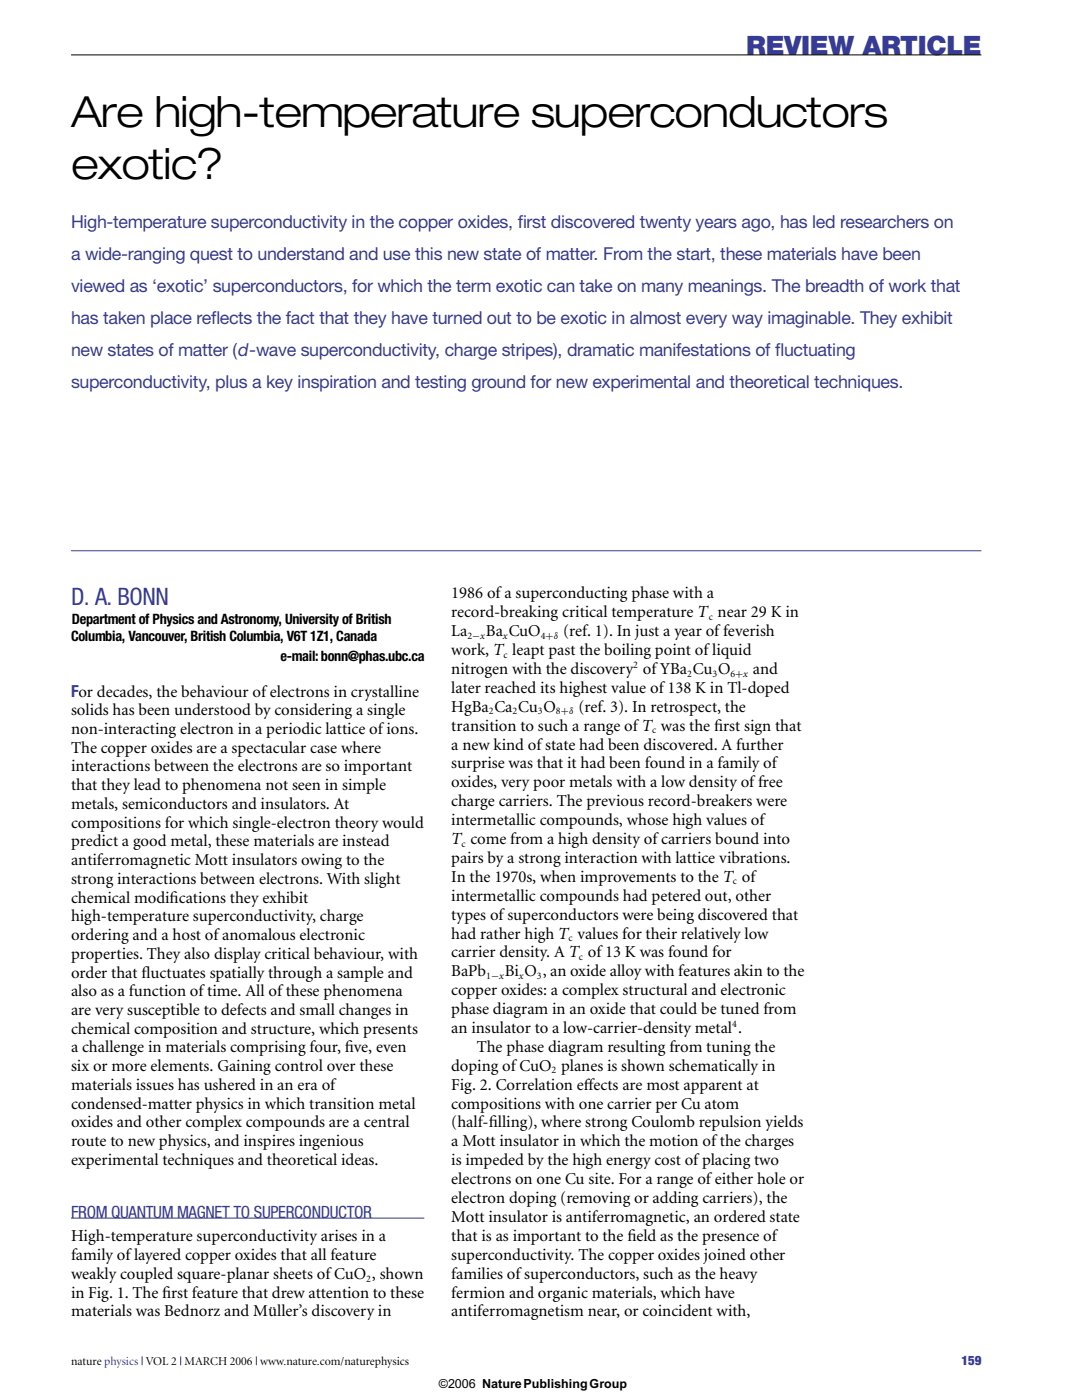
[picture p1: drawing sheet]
<svg xmlns="http://www.w3.org/2000/svg" width="210mm" height="276mm" viewBox="0 0 210 276" stroke-linecap="round" stroke-linejoin="round" font-family="sans-serif">
<defs><g id="words">
<g font-size="8.5">
<text x="14" y="25">Are high-temperature superconductors</text>
<text x="14" y="35.2">exotic?</text>
</g>
<text font-size="5.3" fill="#363b95" x="147" y="10.8">REVIEW ARTICLE</text>
<text font-size="4.7" fill="#363b95" x="14" y="119.2">D. A. BONN</text>
<g font-size="3.5" fill="#363b95">
<text x="14" y="44.9">High-temperature superconductivity in the copper oxides, f</text>
<text x="102" y="44.9">irst discovered twenty years ago, has led researchers on</text>
<text x="14" y="51.2">a wide-ranging quest to understand and use this new state of matter. From the start, these materials have been</text>
<text x="14" y="57.6">viewed as ‘exotic’ superconductors, for which the term exotic can take on many meanings. The breadth of work that</text>
<text x="14" y="63.9">has taken place ref</text>
<text x="41.6" y="63.9">lects the fact that they have turned out to be exotic in almost every way imaginable. They exhibit</text>
<text x="14" y="70.2">new states of matter (d-wave superconductivity, charge stripes), dramatic manifestations of f</text>
<text x="152.7" y="70.2">luctuating</text>
<text x="14" y="76.5">superconductivity, plus a key inspiration and testing ground for new experimental and theoretical techniques.</text>
</g>
<g font-size="3.3">
<text x="88.9" y="118">1986 ofa superconducting phase with a</text>
<text x="88.9" y="125.4">La</text>
<text x="88.9" y="121.7">record-breaking critical temperature T near 29 K in</text>
<text x="95.7" y="125.4">Ba CuO</text>
<text x="110.9" y="125.4">(ref. 1). In just a year offeverish</text>
<text x="88.9" y="129.1">work, T leapt past the boiling point ofliquid</text>
<text x="88.9" y="136.6">later reached its highest value of138 K in Tl-doped</text>
<text x="88.9" y="132.9">nitrogen with the discovery ofYBa Cu O</text>
<text x="148.3" y="132.9">and</text>
<text x="14" y="141">solids has been understood by considering a single</text>
<text x="88.9" y="140.3">HgBa Ca Cu O</text>
<text x="113.9" y="140.3">(ref. 3). In retrospect, the</text>
<text x="14" y="144.7">non-interacting electron in a periodic lattice ofions.</text>
<text x="14" y="148.4">The copper oxides are a spectacular case where</text>
<text x="88.9" y="147.8">a new kind ofstate had been discovered. A further</text>
<text x="88.9" y="144">transition to such a range ofT was the f</text>
<text x="140.7" y="144">irst sign that</text>
<text x="14" y="152.1">interactions between the electrons are so important</text>
<text x="14" y="155.8">that they lead to phenomena not seen in simple</text>
<text x="88.9" y="151.5">surprise was that it had been found in a family of</text>
<text x="88.9" y="155.2">oxides, very poor metals with a low density offree</text>
<text x="14" y="159.5">metals, semiconductors and insulators. At</text>
<text x="88.9" y="158.9">charge carriers. The previous record-breakers were</text>
<text x="14" y="163.2">compositions for which single-electron theory would</text>
<text x="14" y="166.9">predict a good metal, these materials are instead</text>
<text x="88.9" y="166.4">T come from a high density ofcarriers bound into</text>
<text x="88.9" y="162.7">intermetallic compounds, whose high values of</text>
<text x="14" y="170.6">antiferromagnetic Mott insulators owing to the</text>
<text x="88.9" y="170.1">pairs by a strong interaction with lattice vibrations.</text>
<text x="88.9" y="173.8">In the 1970s, when improvements to the T of</text>
<text x="14" y="174.2">strong interactions between electrons. With slight</text>
<text x="14" y="177.9">chemical modif</text>
<text x="33.4" y="177.9">ications they exhibit</text>
<text x="88.9" y="177.6">intermetallic compounds had petered out, other</text>
<text x="14" y="181.6">high-temperature superconductivity, charge</text>
<text x="14" y="185.3">ordering and a host ofanomalous electronic</text>
<text x="88.9" y="181.3">types ofsuperconductors were being discovered that</text>
<text x="88.9" y="185">had rather high T values for their relatively low</text>
<text x="14" y="189">properties. They also display critical behaviour, with</text>
<text x="88.9" y="188.7">carrier density. A T of13 K was found for</text>
<text x="14" y="192.7">order that f</text>
<text x="14" y="196.4">also as a function oftime. All ofthese phenomena</text>
<text x="27.9" y="192.7">luctuates spatially through a sample and</text>
<text x="88.9" y="196.2">copper oxides: a complex structural and electronic</text>
<text x="88.9" y="192.5">BaPb</text>
<text x="99.4" y="192.5">Bi O , an oxide alloy with features akin to the</text>
<text x="14" y="200.1">are very susceptible to defects and small changes in</text>
<text x="14" y="203.8">chemical composition and structure, which presents</text>
<text x="88.9" y="199.9">phase diagram in an oxide that could be tuned from</text>
<text x="88.9" y="203.6">an insulator to a low-carrier-density metal .</text>
<text x="14" y="207.5">a challenge in materials comprising four, f</text>
<text x="68" y="207.5">ive, even</text>
<text x="93.9" y="207.4">The phase diagram resulting from tuning the</text>
<text x="14" y="211.2">six or more elements. Gaining control over these</text>
<text x="14" y="214.9">materials issues has ushered in an era of</text>
<text x="88.9" y="214.8">Fig. 2. Correlation efects are most apparent at</text>
<text x="88.9" y="211.1">doping ofCuO planes is shown schematically in</text>
<text x="115" y="214.8">f</text>
<text x="14" y="218.6">condensed-matter physics in which transition metal</text>
<text x="88.9" y="218.5">compositions with one carrier per Cu atom</text>
<text x="14" y="222.3">oxides and other complex compounds are a central</text>
<text x="14" y="226">route to new physics, and inspires ingenious</text>
<text x="88.9" y="222.3">(half-f</text>
<text x="88.9" y="226">a Mott insulator in which the motion ofthe charges</text>
<text x="96.3" y="222.3">illing), where strong Coulomb repulsion yields</text>
<text x="14" y="229.6">experimental techniques and theoretical ideas.</text>
<text x="88.9" y="229.7">is impeded by the high energy cost ofplacing two</text>
<text x="88.9" y="233.4">electrons on one Cu site. For a range ofeither hole or</text>
<text x="88.9" y="237.2">electron doping (removing or adding carriers), the</text>
<text x="14" y="244.8">High-temperature superconductivity arises in a</text>
<text x="88.9" y="240.9">Mott insulator is antiferromagnetic, an ordered state</text>
<text x="88.9" y="244.6">that is as important to the f</text>
<text x="123.6" y="244.6">ield as the presence of</text>
<text x="14" y="248.4">family oflayered copper oxides that all feature</text>
<text x="88.9" y="248.3">superconductivity. The copper oxides joined other</text>
<text x="14" y="252.1">weakly coupled square-planar sheets ofCuO , shown</text>
<text x="14" y="255.8">in Fig. 1. The f</text>
<text x="31.9" y="255.8">irst feature that drew attention to these</text>
<text x="88.9" y="252.1">families ofsuperconductors, such as the heavy</text>
<text x="88.9" y="255.8">fermion and organic materials, which have</text>
<text x="14" y="259.5">materials was Bednorz and Muller’s discovery in</text>
<text x="53.1" y="259.5">¨</text>
<text x="88.9" y="259.5">antiferromagnetism near, or coincident with,</text>
</g>
<g font-size="3.3" fill="#363b95">
<text x="14" y="137.3">For decades, the behaviour ofelectrons in crystalline</text>
<text x="14" y="240.1">FROM QUANTUM MAGNET TO SUPERCONDUCTOR</text>
</g>
<g font-size="2.8">
<text x="14.2" y="123.1">Department of Physics and Astronomy, University of British</text>
<text x="14" y="126.5">Columbia, Vancouver, British Columbia, V6T 1Z1, Canada</text>
<text x="55.3" y="130.3">e-mail:bonn@phas.ubc.ca</text>
</g>
<text font-size="2.5" fill="#363b95" x="189.4" y="269.1">159</text>
<text font-size="2.5" x="86.5" y="273.7">©2006 NaturePublishingGroup</text>
<text font-size="2.4" x="14" y="269.1">nature physics VOL 2 MARCH 2006 www.nature.com/naturephysics</text>
<g font-size="2">
<text x="92.1" y="125.9">2−x</text>
<text x="99.1" y="125.9">x</text>
<text x="106.5" y="125.9">4+δ</text>
<text x="139.6" y="122.2">c</text>
<text x="99.2" y="129.7">c</text>
<text x="124.8" y="131.7">2</text>
<text x="135.4" y="133.4">2</text>
<text x="140.3" y="133.4">3</text>
<text x="143.9" y="133.4">6+x</text>
<text x="96.3" y="140.8">2</text>
<text x="101" y="140.8">2</text>
<text x="106" y="140.8">3</text>
<text x="109.5" y="140.8">8+δ</text>
<text x="128.4" y="144.6">c</text>
<text x="90.9" y="166.9">c</text>
<text x="144.4" y="174.4">c</text>
<text x="112" y="185.5">c</text>
<text x="114.1" y="189.3">c</text>
<text x="95.8" y="193">1−x</text>
<text x="102.2" y="193">x</text>
<text x="105.8" y="193">3</text>
<text x="144.3" y="202.4">4</text>
<text x="108.7" y="211.6">2</text>
<text x="72.1" y="252.6">2</text>
</g>
</g></defs>
<path d="M14 10.8h179.3" fill="none" stroke="#000" stroke-width=".2"/>
<path d="M14 108.6h179.3M14 240.1h69.6M28 267.4v1.7M35.6 267.4v1.7M50.5 267.4v1.7" fill="none" stroke="#363b95" stroke-width=".2"/>
<use href="#words"/>
</svg>
